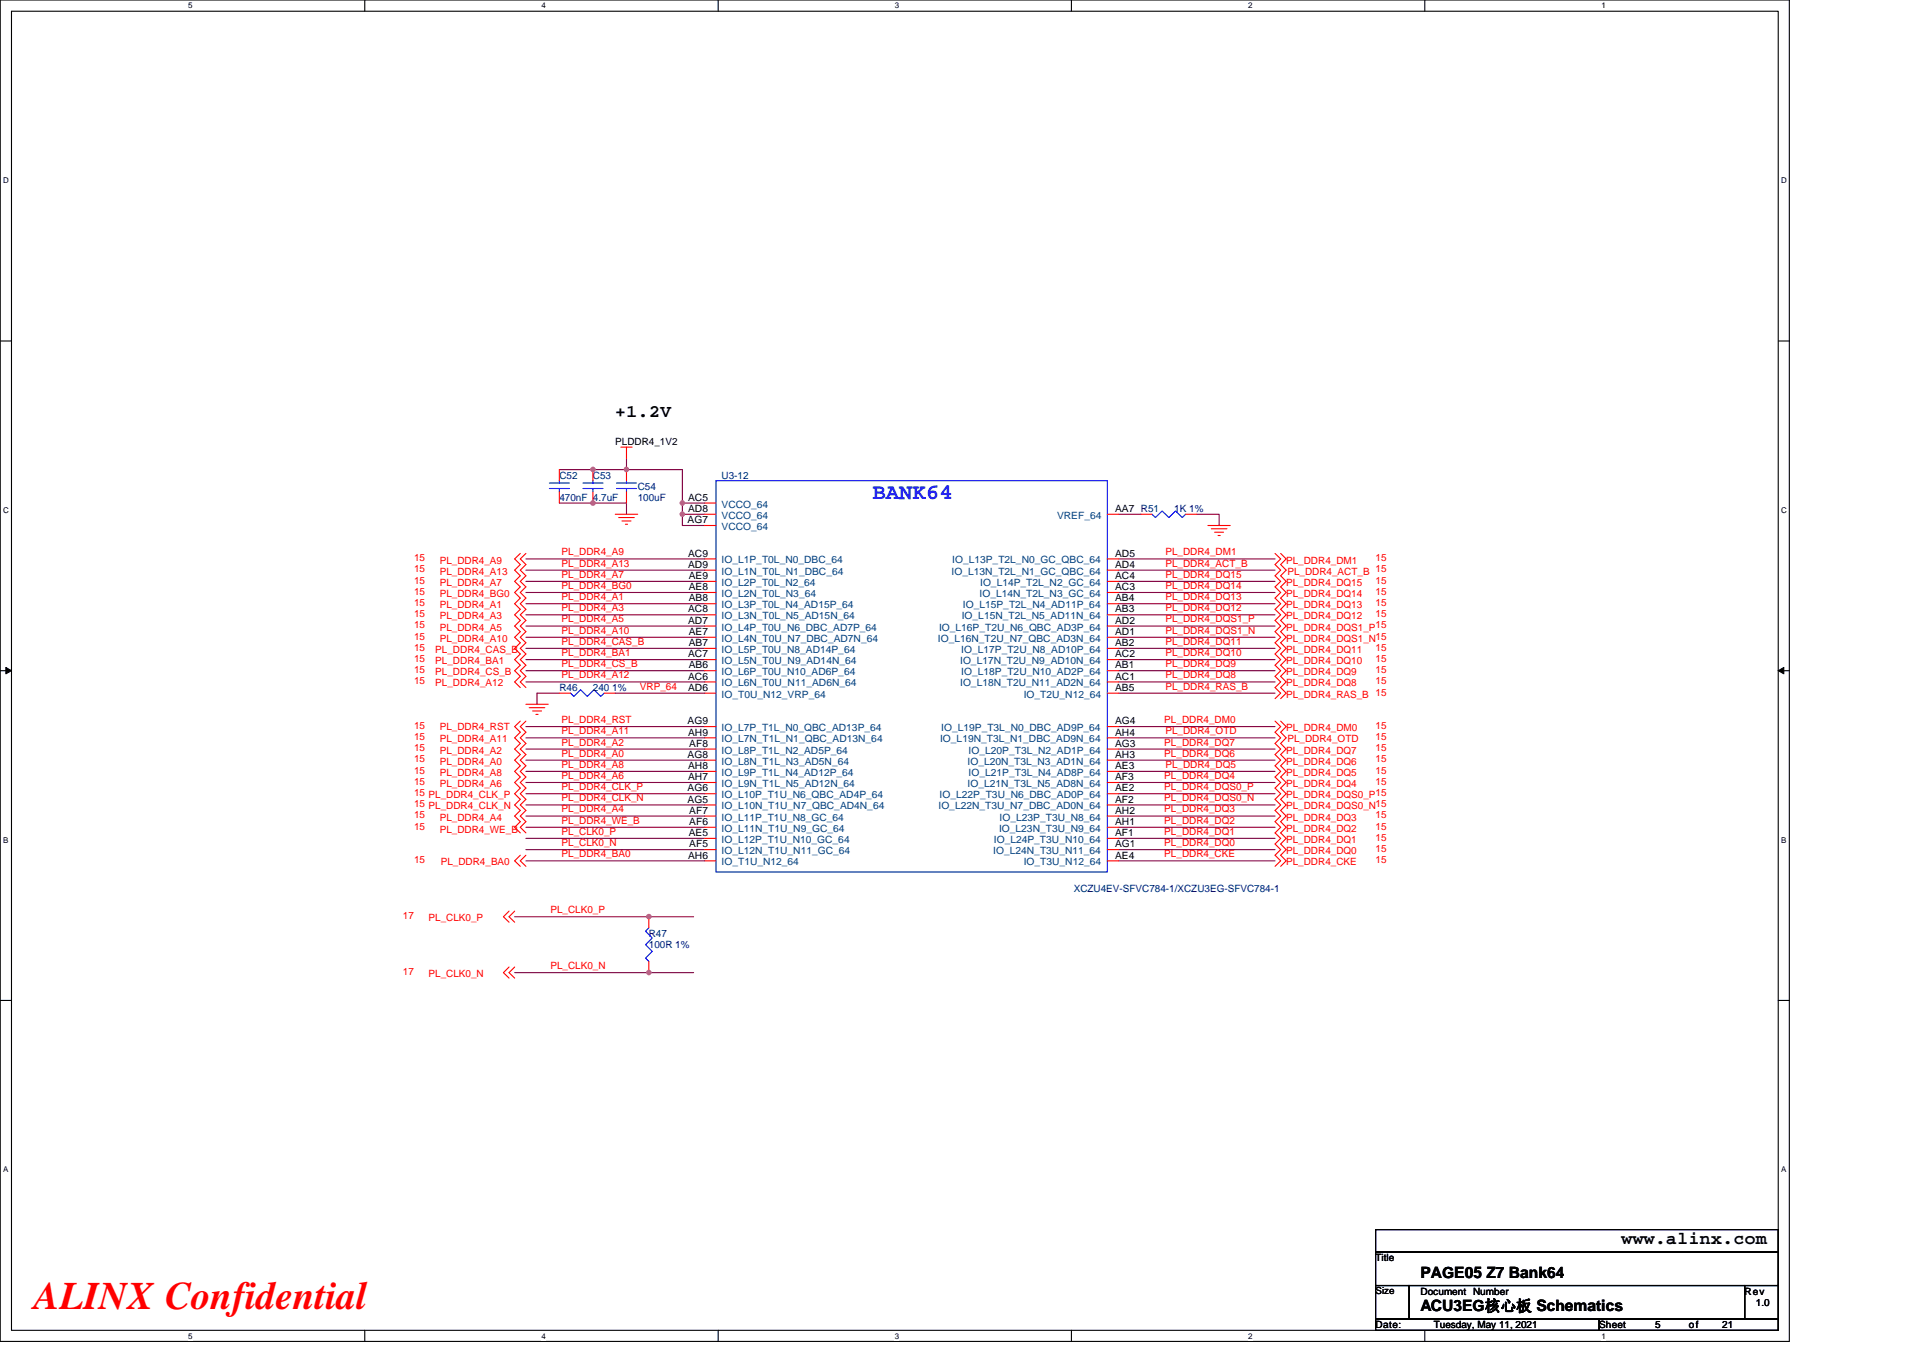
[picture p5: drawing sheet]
<svg xmlns="http://www.w3.org/2000/svg" width="297mm" height="210mm" viewBox="0 0 297 210" stroke-linecap="round" stroke-linejoin="round" font-family="sans-serif">
<defs><g id="words">
<text font-size="6" fill="#f00" x="5.2" y="202.3">ALINX Confidential</text>
<text font-size="3.4" fill="#00f" x="134.8" y="77.1">BANK64</text>
<g font-size="2.8">
<text x="95" y="64.5">+1.2V</text>
<text x="250.5" y="192.3">www.alinx.com</text>
</g>
<g font-size="2.4">
<text x="219.4" y="197.4">PAGE05 Z7 Bank64</text>
<text x="219.4" y="202.6">ACU3EG核心板 Schematics</text>
</g>
<g font-size="1.5">
<text x="95" y="68.8">PLDDR4_1V2</text>
<text x="106.3" y="77.4">AC5</text>
<text x="106.2" y="80.8">AG7</text>
<text x="106.3" y="79.1">AD8</text>
<text x="172.3" y="79.1">AA7 R51</text>
<text x="106.3" y="87.7">AD9</text>
<text x="106.3" y="86">AC9</text>
<text x="106.4" y="89.5">AE9</text>
<text x="172.3" y="89.5">AC4</text>
<text x="172.3" y="87.7">AD4</text>
<text x="172.3" y="86">AD5</text>
<text x="106.3" y="94.6">AC8</text>
<text x="106.4" y="91.2">AE8</text>
<text x="106.4" y="92.9">AB8</text>
<text x="172.3" y="94.6">AB3</text>
<text x="172.3" y="92.9">AB4</text>
<text x="172.3" y="91.2">AC3</text>
<text x="106.3" y="96.4">AD7</text>
<text x="106.3" y="101.6">AC7</text>
<text x="106.4" y="98.1">AE7</text>
<text x="106.4" y="99.8">AB7</text>
<text x="172.3" y="101.6">AC2</text>
<text x="172.3" y="99.8">AB2</text>
<text x="172.3" y="98.1">AD1</text>
<text x="172.3" y="96.4">AD2</text>
<text x="106.3" y="106.7">AD6</text>
<text x="106.3" y="105">AC6</text>
<text x="106.4" y="103.3">AB6</text>
<text x="172.3" y="106.7">AB5</text>
<text x="172.3" y="105">AC1</text>
<text x="172.3" y="103.3">AB1</text>
<text x="106.2" y="111.9">AG9</text>
<text x="106.3" y="113.6">AH9</text>
<text x="172.3" y="113.6">AH4</text>
<text x="172.3" y="111.9">AG4</text>
<text x="106.2" y="117.1">AG8</text>
<text x="106.3" y="118.8">AH8</text>
<text x="106.5" y="115.4">AF8</text>
<text x="172.3" y="117.1">AH3</text>
<text x="172.3" y="115.4">AG3</text>
<text x="172.3" y="118.8">AE3</text>
<text x="106.2" y="124">AG5</text>
<text x="106.2" y="122.3">AG6</text>
<text x="106.3" y="120.5">AH7</text>
<text x="106.5" y="125.7">AF7</text>
<text x="172.3" y="125.7">AH2</text>
<text x="172.3" y="124">AF2</text>
<text x="172.3" y="120.5">AF3</text>
<text x="172.3" y="122.3">AE2</text>
<text x="106.4" y="129.2">AE5</text>
<text x="106.5" y="127.5">AF6</text>
<text x="106.5" y="130.9">AF5</text>
<text x="172.3" y="130.9">AG1</text>
<text x="172.3" y="127.5">AH1</text>
<text x="172.3" y="129.2">AF1</text>
<text x="106.3" y="132.7">AH6</text>
<text x="172.3" y="132.7">AE4</text>
<text x="212.5" y="194.9">Title</text>
<text x="212.5" y="200">Size</text>
<text x="219.4" y="200">Document Number</text>
<text x="269.5" y="200">Rev</text>
<text x="271.2" y="201.8">1.0</text>
<text x="212.5" y="205.2">Date:</text>
<text x="221.5" y="205.2">Tuesday, May 11, 2021</text>
<text x="247" y="205.2">Sheet</text>
<text x="255.7" y="205.2">5</text>
<text x="260.9" y="205.2">of</text>
<text x="266" y="205.2">21</text>
</g>
<g font-size="1.5" fill="#000080">
<text x="86.4" y="74">C52</text>
<text x="86.4" y="77.4">470nF 4.7uF</text>
<text x="91.6" y="74">C53</text>
<text x="98.5" y="75.7">C54</text>
<text x="98.5" y="77.4">100uF</text>
<text x="111.5" y="74">U3-12</text>
<text x="181.4" y="79.1">1K 1%</text>
<text x="86.4" y="106.8">R46</text>
<text x="91.6" y="106.8">240 1%</text>
<text x="165.9" y="137.9">XCZU4EV-SFVC784-1/XCZU3EG-SFVC784-1</text>
<text x="100.2" y="144.8">R47</text>
<text x="100.2" y="146.5">100R 1%</text>
</g>
<g font-size="1.5" fill="#004080">
<text x="111.5" y="78.4">VCCO_64</text>
<text x="111.5" y="80.2">VCCO_64</text>
<text x="111.5" y="81.9">VCCO_64</text>
<text x="163.3" y="80.2">VREF_64</text>
<text x="111.5" y="88.8">IO_L1N_T0L_N1_DBC_64</text>
<text x="111.5" y="87.1">IO_L1P_T0L_N0_DBC_64</text>
<text x="147" y="88.8">IO_L13N_T2L_N1_GC_QBC_64</text>
<text x="147.1" y="87.1">IO_L13P_T2L_N0_GC_QBC_64</text>
<text x="111.5" y="92.2">IO_L2N_T0L_N3_64</text>
<text x="111.5" y="90.5">IO_L2P_T0L_N2_64</text>
<text x="111.5" y="95.7">IO_L3N_T0L_N5_AD15N_64</text>
<text x="111.5" y="94">IO_L3P_T0L_N4_AD15P_64</text>
<text x="148.6" y="95.7">IO_L15N_T2L_N5_AD11N_64</text>
<text x="148.7" y="94">IO_L15P_T2L_N4_AD11P_64</text>
<text x="151.3" y="92.2">IO_L14N_T2L_N3_GC_64</text>
<text x="151.4" y="90.5">IO_L14P_T2L_N2_GC_64</text>
<text x="111.5" y="99.2">IO_L4N_T0U_N7_DBC_AD7N_64</text>
<text x="111.5" y="97.4">IO_L4P_T0U_N6_DBC_AD7P_64</text>
<text x="111.5" y="100.9">IO_L5P_T0U_N8_AD14P_64</text>
<text x="144.9" y="99.2">IO_L16N_T2U_N7_QBC_AD3N_64</text>
<text x="145.1" y="97.4">IO_L16P_T2U_N6_QBC_AD3P_64</text>
<text x="148.5" y="100.9">IO_L17P_T2U_N8_AD10P_64</text>
<text x="111.5" y="107.8">IO_T0U_N12_VRP_64</text>
<text x="111.5" y="102.6">IO_L5N_T0U_N9_AD14N_64</text>
<text x="111.5" y="106.1">IO_L6N_T0U_N11_AD6N_64</text>
<text x="111.5" y="104.3">IO_L6P_T0U_N10_AD6P_64</text>
<text x="148.3" y="102.6">IO_L17N_T2U_N9_AD10N_64</text>
<text x="148.3" y="106.1">IO_L18N_T2U_N11_AD2N_64</text>
<text x="148.5" y="104.3">IO_L18P_T2U_N10_AD2P_64</text>
<text x="158.1" y="107.8">IO_T2U_N12_64</text>
<text x="111.5" y="113">IO_L7P_T1L_N0_QBC_AD13P_64</text>
<text x="145.4" y="113">IO_L19P_T3L_N0_DBC_AD9P_64</text>
<text x="111.5" y="114.7">IO_L7N_T1L_N1_QBC_AD13N_64</text>
<text x="111.5" y="118.2">IO_L8N_T1L_N3_AD5N_64</text>
<text x="111.5" y="116.4">IO_L8P_T1L_N2_AD5P_64</text>
<text x="111.5" y="119.9">IO_L9P_T1L_N4_AD12P_64</text>
<text x="145.2" y="114.7">IO_L19N_T3L_N1_DBC_AD9N_64</text>
<text x="149.5" y="118.2">IO_L20N_T3L_N3_AD1N_64</text>
<text x="149.6" y="116.4">IO_L20P_T3L_N2_AD1P_64</text>
<text x="149.6" y="119.9">IO_L21P_T3L_N4_AD8P_64</text>
<text x="111.5" y="121.6">IO_L9N_T1L_N5_AD12N_64</text>
<text x="111.5" y="125.1">IO_L10N_T1U_N7_QBC_AD4N_64</text>
<text x="111.5" y="123.3">IO_L10P_T1U_N6_QBC_AD4P_64</text>
<text x="145" y="125.1">IO_L22N_T3U_N7_DBC_AD0N_64</text>
<text x="145.1" y="123.3">IO_L22P_T3U_N6_DBC_AD0P_64</text>
<text x="149.5" y="121.6">IO_L21N_T3L_N5_AD8N_64</text>
<text x="111.5" y="128.5">IO_L11N_T1U_N9_GC_64</text>
<text x="111.5" y="126.8">IO_L11P_T1U_N8_GC_64</text>
<text x="111.5" y="132">IO_L12N_T1U_N11_GC_64</text>
<text x="111.5" y="130.2">IO_L12P_T1U_N10_GC_64</text>
<text x="153.4" y="132">IO_L24N_T3U_N11_64</text>
<text x="153.5" y="130.2">IO_L24P_T3U_N10_64</text>
<text x="154.3" y="128.5">IO_L23N_T3U_N9_64</text>
<text x="154.4" y="126.8">IO_L23P_T3U_N8_64</text>
<text x="111.5" y="133.7">IO_T1U_N12_64</text>
<text x="158.1" y="133.7">IO_T3U_N12_64</text>
</g>
<g font-size="1.5" fill="#f00">
<text x="64" y="86.7">15</text>
<text x="64" y="88.5">15</text>
<text x="67.9" y="87.1">PL_DDR4_A9</text>
<text x="67.9" y="88.8">PL_DDR4_A13</text>
<text x="86.7" y="85.8">PL_DDR4_A9</text>
<text x="86.7" y="87.5">PL_DDR4_A13</text>
<text x="86.7" y="89.3">PL_DDR4_A7</text>
<text x="180" y="85.8">PL_DDR4_DM1</text>
<text x="180" y="89.3">PL_DDR4_DQ15</text>
<text x="180" y="87.5">PL_DDR4_ACT_B</text>
<text x="198.7" y="87.1">PL_DDR4_DM1</text>
<text x="198.9" y="88.8">PL_DDR4_ACT_B 15</text>
<text x="212.5" y="86.7">15</text>
<text x="64" y="90.2">15</text>
<text x="64" y="91.9">15</text>
<text x="64" y="95.4">15</text>
<text x="64" y="93.6">15</text>
<text x="67.9" y="90.5">PL_DDR4_A7</text>
<text x="67.9" y="92.3">PL_DDR4_BG0</text>
<text x="67.9" y="95.7">PL_DDR4_A3</text>
<text x="67.9" y="94">PL_DDR4_A1</text>
<text x="86.7" y="91">PL_DDR4_BG0</text>
<text x="86.7" y="94.4">PL_DDR4_A3</text>
<text x="86.7" y="92.7">PL_DDR4_A1</text>
<text x="180" y="91">PL_DDR4_DQ14</text>
<text x="180" y="92.7">PL_DDR4_DQ13</text>
<text x="180" y="94.4">PL_DDR4_DQ12</text>
<text x="198.7" y="90.5">PL_DDR4_DQ15</text>
<text x="198.7" y="92.3">PL_DDR4_DQ14</text>
<text x="198.7" y="94">PL_DDR4_DQ13</text>
<text x="198.7" y="95.7">PL_DDR4_DQ12</text>
<text x="212.5" y="90.2">15</text>
<text x="212.5" y="91.9">15</text>
<text x="212.5" y="93.6">15</text>
<text x="212.5" y="95.4">15</text>
<text x="64" y="100.5">15</text>
<text x="64" y="97.1">15</text>
<text x="64" y="98.8">15</text>
<text x="67.2" y="100.9">PL_DDR4_CAS_B</text>
<text x="67.9" y="97.4">PL_DDR4_A5</text>
<text x="67.9" y="99.2">PL_DDR4_A10</text>
<text x="86.7" y="101.4">PL_DDR4_BA1</text>
<text x="86.7" y="96.2">PL_DDR4_A5</text>
<text x="86.7" y="99.6">PL_DDR4_CAS_B</text>
<text x="86.7" y="97.9">PL_DDR4_A10</text>
<text x="180" y="99.6">PL_DDR4_DQ11</text>
<text x="180" y="101.4">PL_DDR4_DQ10</text>
<text x="180" y="96.2">PL_DDR4_DQS1_P</text>
<text x="180" y="97.9">PL_DDR4_DQS1_N</text>
<text x="198.7" y="100.9">PL_DDR4_DQ11</text>
<text x="198.7" y="97.4">PL_DDR4_DQS1_P15</text>
<text x="198.7" y="99.2">PL_DDR4_DQS1_N15</text>
<text x="212.5" y="100.5">15</text>
<text x="64" y="102.3">15</text>
<text x="64" y="104">15</text>
<text x="64" y="105.7">15</text>
<text x="67.2" y="102.6">PL_DDR4_BA1</text>
<text x="67.2" y="104.4">PL_DDR4_CS_B</text>
<text x="67.2" y="106.1">PL_DDR4_A12</text>
<text x="86.7" y="103.1">PL_DDR4_CS_B</text>
<text x="86.7" y="104.8">PL_DDR4_A12</text>
<text x="98.8" y="106.6">VRP_64</text>
<text x="180" y="103.1">PL_DDR4_DQ9</text>
<text x="180" y="104.8">PL_DDR4_DQ8</text>
<text x="180" y="106.6">PL_DDR4_RAS_B</text>
<text x="198.7" y="102.6">PL_DDR4_DQ10</text>
<text x="198.7" y="104.4">PL_DDR4_DQ9</text>
<text x="198.7" y="106.1">PL_DDR4_DQ8</text>
<text x="198.7" y="107.8">PL_DDR4_RAS_B 15</text>
<text x="212.5" y="102.3">15</text>
<text x="212.5" y="104">15</text>
<text x="212.5" y="105.7">15</text>
<text x="64" y="112.6">15</text>
<text x="67.9" y="112.8">PL_DDR4_RST</text>
<text x="86.7" y="111.7">PL_DDR4_RST</text>
<text x="86.7" y="113.5">PL_DDR4_A11</text>
<text x="179.8" y="111.7">PL_DDR4_DM0</text>
<text x="180" y="113.5">PL_DDR4_OTD</text>
<text x="198.7" y="113">PL_DDR4_DM0</text>
<text x="212.5" y="112.6">15</text>
<text x="64" y="117.8">15</text>
<text x="64" y="119.5">15</text>
<text x="64" y="116.1">15</text>
<text x="64" y="114.4">15</text>
<text x="67.9" y="118.2">PL_DDR4_A0</text>
<text x="67.9" y="119.9">PL_DDR4_A8</text>
<text x="67.9" y="116.4">PL_DDR4_A2</text>
<text x="67.9" y="114.7">PL_DDR4_A11</text>
<text x="86.7" y="116.9">PL_DDR4_A0</text>
<text x="86.7" y="118.6">PL_DDR4_A8</text>
<text x="86.7" y="115.2">PL_DDR4_A2</text>
<text x="179.8" y="115.2">PL_DDR4_DQ7</text>
<text x="179.8" y="116.9">PL_DDR4_DQ6</text>
<text x="180" y="118.6">PL_DDR4_DQ5</text>
<text x="198.7" y="116.4">PL_DDR4_DQ7</text>
<text x="198.7" y="118.2">PL_DDR4_DQ6</text>
<text x="198.7" y="119.9">PL_DDR4_DQ5</text>
<text x="198.9" y="114.7">PL_DDR4_OTD</text>
<text x="212.5" y="114.4">15</text>
<text x="212.5" y="116.1">15</text>
<text x="212.5" y="117.8">15</text>
<text x="212.5" y="119.5">15</text>
<text x="64" y="121.3">15</text>
<text x="64" y="123">15 PL_DDR4_CLK_P</text>
<text x="64" y="124.7">15 PL_DDR4_CLK_N</text>
<text x="67.9" y="121.6">PL_DDR4_A6</text>
<text x="86.7" y="122.1">PL_DDR4_CLK_P</text>
<text x="86.7" y="123.8">PL_DDR4_CLK_N</text>
<text x="86.7" y="120.4">PL_DDR4_A6</text>
<text x="86.7" y="125.5">PL_DDR4_A4</text>
<text x="179.8" y="122.1">PL_DDR4_DQS0_P</text>
<text x="179.8" y="123.8">PL_DDR4_DQS0_N</text>
<text x="179.8" y="120.4">PL_DDR4_DQ4</text>
<text x="179.8" y="125.5">PL_DDR4_DQ3</text>
<text x="198.7" y="123.3">PL_DDR4_DQS0_P15</text>
<text x="198.7" y="125.1">PL_DDR4_DQS0_N15</text>
<text x="198.7" y="121.6">PL_DDR4_DQ4</text>
<text x="212.5" y="121.3">15</text>
<text x="64" y="126.4">15</text>
<text x="64" y="128.2">15</text>
<text x="67.9" y="126.8">PL_DDR4_A4</text>
<text x="67.9" y="128.7">PL_DDR4_WE_B</text>
<text x="86.7" y="129">PL_CLK0_P</text>
<text x="86.7" y="130.7">PL_CLK0_N</text>
<text x="86.7" y="127.3">PL_DDR4_WE_B</text>
<text x="179.8" y="130.7">PL_DDR4_DQ0</text>
<text x="179.8" y="129">PL_DDR4_DQ1</text>
<text x="179.8" y="127.3">PL_DDR4_DQ2</text>
<text x="198.7" y="132">PL_DDR4_DQ0</text>
<text x="198.7" y="130.3">PL_DDR4_DQ1</text>
<text x="198.7" y="128.5">PL_DDR4_DQ2</text>
<text x="198.7" y="126.8">PL_DDR4_DQ3</text>
<text x="212.5" y="131.6">15</text>
<text x="212.5" y="129.9">15</text>
<text x="212.5" y="128.2">15</text>
<text x="212.5" y="126.4">15</text>
<text x="64" y="133.4">15</text>
<text x="68.1" y="133.7">PL_DDR4_BA0</text>
<text x="86.7" y="132.5">PL_DDR4_BA0</text>
<text x="179.8" y="132.5">PL_DDR4_CKE</text>
<text x="198.7" y="133.7">PL_DDR4_CKE</text>
<text x="212.5" y="133.4">15</text>
<text x="62.2" y="142">17</text>
<text x="66.2" y="142.3">PL_CLK0_P</text>
<text x="85" y="141.1">PL_CLK0_P</text>
<text x="85" y="149.7">PL_CLK0_N</text>
<text x="62.2" y="150.6">17</text>
<text x="66.2" y="151">PL_CLK0_N</text>
</g>
<g font-size="1.2">
<text x="29.1" y="1.3">5</text>
<text x="83.6" y="1.3">4</text>
<text x="138.2" y="1.3">3</text>
<text x="192.8" y="1.3">2</text>
<text x="247.4" y="1.3">1</text>
<text x=".5" y="28.3">D</text>
<text x="275.1" y="28.3">D</text>
<text x=".5" y="79.2">C</text>
<text x="275.1" y="79.2">C</text>
<text x=".5" y="130.2">B</text>
<text x="275.1" y="130.2">B</text>
<text x=".5" y="181.1">A</text>
<text x="275.1" y="181.1">A</text>
<text x="29.1" y="206.8">5</text>
<text x="83.6" y="206.8">4</text>
<text x="138.2" y="206.8">3</text>
<text x="192.8" y="206.8">2</text>
<text x="247.4" y="206.8">1</text>
</g>
</g></defs>
<path d="M0 0h276.4v207.3h-276.4zM1.8 1.7h272.9v203.8h-272.9z" fill="none" stroke="#000" stroke-width=".17"/>
<g fill="#fff">
<path d="M29.1 .2h.6v1.4h-.6z"/>
<path d="M29.1 205.7h.6v1.4h-.6z"/>
</g>
<path d="M56.3 0v1.7M56.3 205.5v1.8" fill="none" stroke="#000" stroke-width=".17"/>
<g fill="#fff">
<path d="M83.6 .2h.7v1.4h-.7z"/>
<path d="M83.6 205.7h.7v1.4h-.7z"/>
</g>
<path d="M110.9 0v1.7M110.9 205.5v1.8" fill="none" stroke="#000" stroke-width=".17"/>
<g fill="#fff">
<path d="M138.2 .2h.7v1.4h-.7z"/>
<path d="M138.2 205.7h.7v1.4h-.7z"/>
</g>
<path d="M165.5 0v1.7M165.5 205.5v1.8" fill="none" stroke="#000" stroke-width=".17"/>
<g fill="#fff">
<path d="M192.8 .2h.6v1.4h-.6z"/>
<path d="M192.8 205.7h.6v1.4h-.6z"/>
</g>
<path d="M220.1 0v1.7M220.1 205.5v1.8" fill="none" stroke="#000" stroke-width=".17"/>
<g fill="#fff">
<path d="M247.4 .2h.6v1.4h-.6z"/>
<path d="M247.4 205.7h.6v1.4h-.6z"/>
<path d="M.5 27.2h.8v1.4h-.8z"/>
<path d="M275.1 27.2h.9v1.4h-.9z"/>
<path d="M.5 78.1h.8v1.4h-.8z"/>
<path d="M275.1 78.1h.9v1.4h-.9z"/>
</g>
<path d="M0 52.7h1.8M274.7 52.7h1.7" fill="none" stroke="#000" stroke-width=".17"/>
<g fill="#fff">
<path d="M.5 129.1h.8v1.4h-.8z"/>
<path d="M275.1 129.1h.8v1.4h-.8z"/>
</g>
<path d="M0 103.6h1.8M274.7 103.6h1.7" fill="none" stroke="#000" stroke-width=".17"/>
<path d="M.9 103.1l.9 .5-.9 .5zM274.7 103.6l.8-.5v1z" fill="#000" stroke="#000" stroke-width=".15"/>
<g fill="#fff">
<path d="M.5 180h.8v1.4h-.8z"/>
<path d="M275.1 180h.8v1.4h-.8z"/>
</g>
<path d="M0 154.6h1.8M274.7 154.6h1.7M212.5 190h62.2v3.5h-62.2zM212.5 193.5h62.2v5.1h-62.2zM212.5 198.6h5.2v5.2h-5.2zM217.7 198.6h51.8v5.2h-51.8zM269.5 198.6h5.2v5.2h-5.2zM212.5 203.8h34.5v1.7h-34.5zM247 203.8h27.7v1.7h-27.7z" fill="none" stroke="#000" stroke-width=".17"/>
<g fill="none" stroke="#800040" stroke-width=".17">
<path d="M86.4 77.7h10.4v1.8M86.4 72.6h10.4M96.8 70.8v1.8M96.8 72.6h8.6v5.1M105.4 79.5h3.5M105.4 77.7h3.5M105.4 79.5v1.7h3.5M105.4 77.7v1.8M172.8 79.5h3.4M184.9 79.5h3.4v1.7M81.2 86.4h27.7M81.2 96.7h27.7"/>
<path d="M81.2 88.1h27.7M81.2 89.8h27.7M81.2 91.5h27.7M81.2 98.5h27.7M81.2 95h27.7M81.2 93.3h27.7M172.8 88.1h24.2M172.8 86.4h24.2M172.8 89.8h24.2M172.8 91.5h24.2M172.8 93.3h24.2M172.8 95h24.2"/>
<path d="M172.8 96.7h24.2M172.8 98.5h24.2M81.2 117.5h27.7M81.2 101.9h27.7M81.2 103.6h27.7M81.2 100.2h27.7M81.2 105.4h27.7M81.2 119.2h27.7M81.2 112.3h27.7M81.2 115.7h27.7M81.2 114h27.7M86.4 107.1h-3.5v1.7"/>
<path d="M95 107.1h13.9M172.8 114h24.2M172.8 115.7h24.2M172.8 117.5h24.2M172.8 119.2h24.2M172.8 112.3h24.2M172.8 100.2h24.2M172.8 101.9h24.2M172.8 103.6h24.2M172.8 105.4h24.2M172.8 107.1h24.2M81.2 122.6h27.7"/>
<path d="M81.2 124.4h27.7M81.2 129.5h27.7M81.2 131.3h27.7M81.2 120.9h27.7M81.2 133h27.7M81.2 126.1h27.7M81.2 127.8h27.7M172.8 131.3h24.2M172.8 122.6h24.2M172.8 129.5h24.2M172.8 124.4h24.2M172.8 127.8h24.2"/>
<path d="M172.8 120.9h24.2M172.8 126.1h24.2M172.8 133h24.2M79.5 141.6h27.6M79.5 150.3h27.6"/>
</g>
<g fill="#f0f" stroke="#f0f" stroke-width=".17">
<circle cx="96.8" cy="72.5" r=".34"/>
<circle cx="91.6" cy="77.7" r=".34"/>
<circle cx="105.4" cy="79.4" r=".33"/>
<circle cx="105.4" cy="77.7" r=".34"/>
<circle cx="91.6" cy="72.5" r=".34"/>
<circle cx="100.2" cy="141.6" r=".34"/>
<circle cx="100.2" cy="150.3" r=".34"/>
</g>
<g fill="none" stroke="#f00" stroke-width=".17">
<path d="M86.4 72.6v1.7M86.4 76v1.7M91.6 72.6v1.7M91.6 76v1.7M95 79.5h3.5M95.6 80h2.4M95.9 69.1h1.7M96.8 69.1v1.7M96.8 72.6v1.7M96.8 76v1.7M108.9 77.7h1.7M108.9 79.5h1.7"/>
<path d="M171 79.5h1.8M176.2 79.5h1.7M183.1 79.5h1.8M80.4 85.5l-.9 .9 .9 .8-.9 .9 .9 .9-.9 .8 .9 .9-.9 .8 .9 .9-.9 .9 .9 .8-.9 .9 .9 .9-.9 .8 .9 .9-.9 .9 .9 .8-.9 .9 .9 .8-.9 .9 .9 .9-.9 .8 .9 .9-.9 .9 .9 .8M81.2 85.5l-.8 .9 .8 .8-.8 .9 .8 .9-.8 .8 .8 .9-.8 .8 .8 .9-.8 .9 .8 .8-.8 .9 .8 .9-.8 .8 .8 .9-.8 .9 .8 .8-.8 .9 .8 .8-.8 .9 .8 .9-.8 .8 .8 .9-.8 .9 .8 .8M96.1 80.5h1.4M96.6 81h.3M108.9 88.1h1.7M108.9 86.4h1.7M108.9 91.5h1.7M108.9 89.8h1.7M108.9 95h1.7"/>
<path d="M108.9 93.3h1.7M108.9 98.5h1.7M108.9 96.7h1.7M108.9 81.2h1.7M171 88.1h1.8M171 86.4h1.8M171 91.5h1.8M171 89.8h1.8M171 95h1.8M171 93.3h1.8M171 98.5h1.8M171 96.7h1.8"/>
<path d="M186.6 81.2h3.4M187.1 81.7h2.4M187.6 82.2h1.4M188.1 82.7h.4M197 85.5l.8 .9-.8 .8 .8 .9-.8 .9 .8 .8-.8 .9 .8 .8-.8 .9 .8 .9-.8 .8 .8 .9-.8 .9 .8 .8-.8 .9 .8 .9-.8 .8 .8 .9-.8 .8 .8 .9-.8 .9 .8 .8-.8 .9 .8 .9-.8 .8 .8 .9-.8 .9M197.8 85.5l.9 .9-.9 .8 .9 .9-.9 .9 .9 .8-.9 .9 .9 .8-.9 .9 .9 .9-.9 .8 .9 .9-.9 .9 .9 .8-.9 .9 .9 .9-.9 .8 .9 .9-.9 .8 .9 .9-.9 .9 .9 .8-.9 .9 .9 .9-.9 .8 .9 .9-.9 .9M80.4 111.4l-.9 .9 .9 .8-.9 .9 .9 .9-.9 .8 .9 .9-.9 .9 .9 .8-.9 .9 .9 .9-.9 .8 .9 .9-.9 .8 .9 .9-.9 .9 .9 .8-.9 .9 .9 .9-.9 .8 .9 .9M81.2 108.8h3.5M81.2 111.4l-.8 .9 .8 .8-.8 .9 .8 .9-.8 .8 .8 .9-.8 .9 .8 .8-.8 .9 .8 .9-.8 .8 .8 .9-.8 .8 .8 .9-.8 .9 .8 .8-.8 .9 .8 .9-.8 .8 .8 .9M81.7 109.3h2.5M82.3 109.9h1.3M82.8 110.4h.3"/>
<path d="M86.4 107.1h1.7M93.3 107.1h1.7M108.9 107.1h1.7M108.9 101.9h1.7M108.9 100.2h1.7M108.9 105.4h1.7M108.9 103.6h1.7M108.9 114h1.7M108.9 112.3h1.7M108.9 117.5h1.7M108.9 115.7h1.7M108.9 119.2h1.7"/>
<path d="M171 107.1h1.8M171 101.9h1.8M171 100.2h1.8M171 105.4h1.8M171 103.6h1.8M171 114h1.8M171 112.3h1.8M171 117.5h1.8M171 115.7h1.8M171 119.2h1.8M197 111.4l.8 .9-.8 .8 .8 .9-.8 .9 .8 .8-.8 .9 .8 .9-.8 .8 .8 .9-.8 .9 .8 .8-.8 .9 .8 .8-.8 .9 .8 .9-.8 .8 .8 .9-.8 .9 .8 .8-.8 .9 .8 .8-.8 .9 .8 .9-.8 .8 .8 .9-.8 .9M197.8 111.4l.9 .9-.9 .8 .9 .9-.9 .9 .9 .8-.9 .9 .9 .9-.9 .8 .9 .9-.9 .9 .9 .8-.9 .9 .9 .8-.9 .9 .9 .9-.9 .8 .9 .9-.9 .9 .9 .8-.9 .9 .9 .8-.9 .9 .9 .9-.9 .8 .9 .9-.9 .9"/>
<path d="M80.4 132.1l-.9 .9 .9 .9M81.2 132.1l-.8 .9 .8 .9M108.9 133h1.7M108.9 120.9h1.7M108.9 124.4h1.7M108.9 122.6h1.7M108.9 127.8h1.7M108.9 126.1h1.7M108.9 131.3h1.7M108.9 129.5h1.7M171 133h1.8M171 120.9h1.8"/>
<path d="M171 124.4h1.8M171 122.6h1.8M171 127.8h1.8M171 126.1h1.8M171 131.3h1.8M171 129.5h1.8M78.6 140.8l-.8 .8 .8 .9M78.6 149.4l-.8 .9 .8 .8M79.5 140.8l-.9 .8 .9 .9M79.5 149.4l-.9 .9 .9 .8M100.2 148.5v1.8M100.2 141.6v1.8"/>
</g>
<g fill="none" stroke="#00f" stroke-width=".17">
<path d="M84.9 75.5h3.1M84.9 74.6h3.1M86.4 74.3v.3M86.4 75.5v.5M90 75.5h3.2M90 74.6h3.2M91.6 74.3v.3M91.6 75.5v.5M95.2 75.5h3.1M95.2 74.6h3.1M96.8 74.3v.3M96.8 75.5v.5"/>
<path d="M110.6 74.3h60.4v60.4h-60.4zM177.9 79.5l.6 .5 1-1 1 1 1.1-1 1 1 .5-.5M88.1 107.1l.5 .5 1.1-1 1 1 1.1-1 1 1 .5-.5M100.2 143.4l-.5 .5 1.1 1-1.1 1.1 1.1 1-1.1 1 .5 .5"/>
</g>
<use href="#words"/>
</svg>
